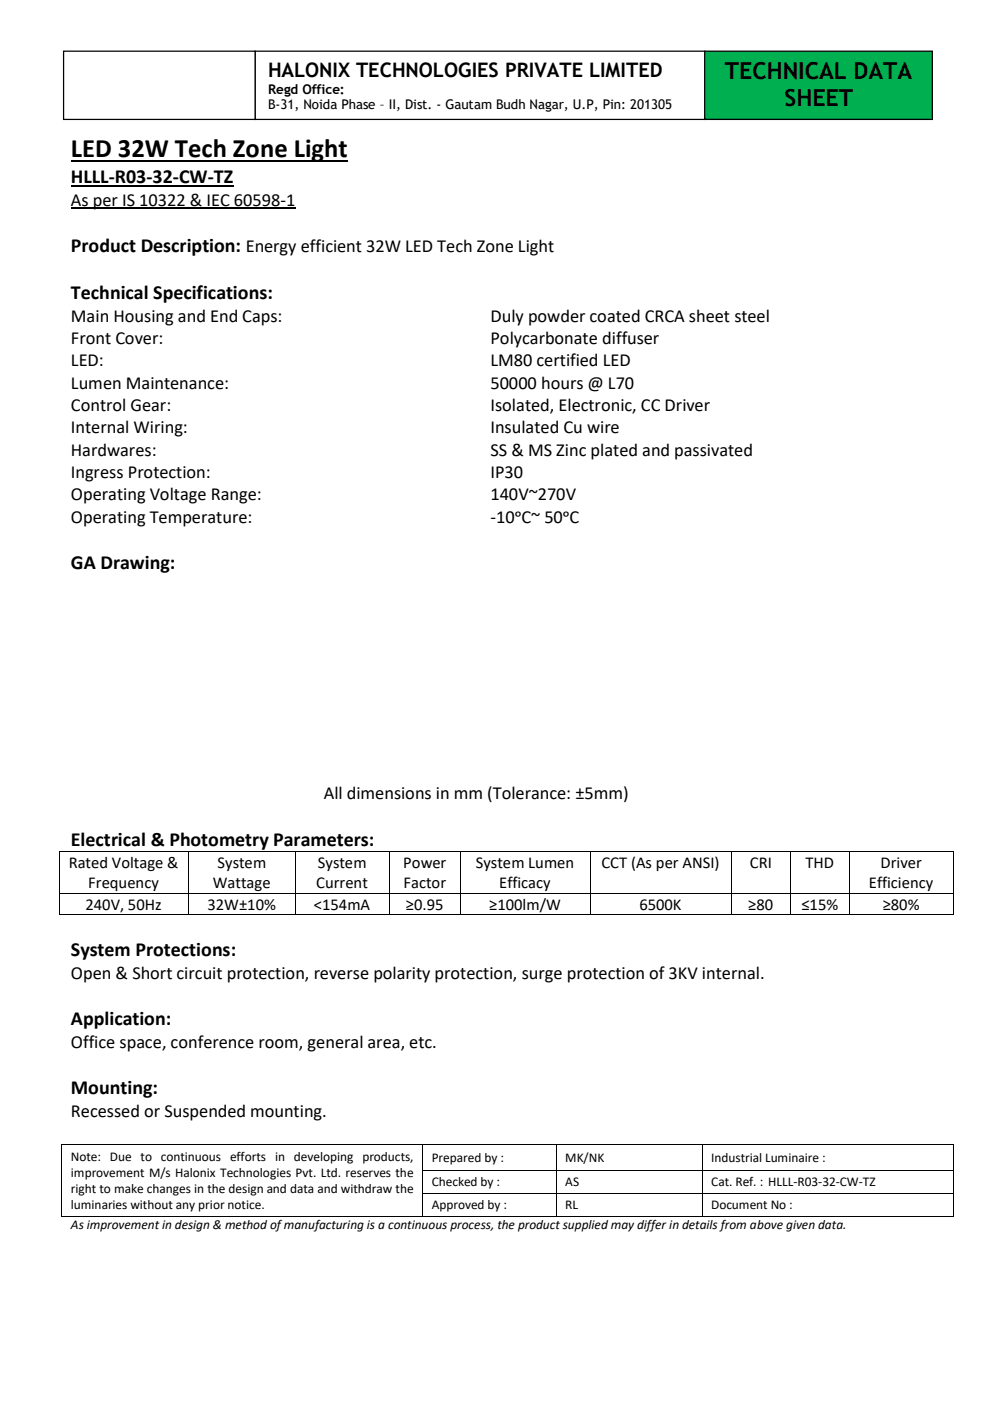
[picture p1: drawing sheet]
<svg xmlns="http://www.w3.org/2000/svg" width="210mm" height="297mm" viewBox="0 0 210 297" stroke-linecap="round" stroke-linejoin="round" font-family="sans-serif">
<defs><g id="words">
<text font-size="5.6" x="15" y="33.2">LED 32W Tech Zone Light</text>
<g font-size="5">
<text x="153.7" y="16.7">TECHNICAL DATA</text>
<text x="166.3" y="22.4">SHEET</text>
</g>
<g font-size="4.2">
<text x="56.8" y="16.3">HALONIX TECHNOLOGIES PRIVATE LIMITED</text>
<text x="15" y="38.8">HLLL-R03-32-CW-TZ</text>
<text x="15" y="53.5">Product Description: Energy efficient 32W LED Tech Zone Light</text>
<text x="15" y="63.3">Technical Specifications:</text>
<text x="15" y="120.6">GA Drawing:</text>
<text x="15" y="179.3">Electrical &amp; Photometry Parameters:</text>
<text x="15" y="202.7">System Protections:</text>
<text x="15" y="217.3">Application:</text>
<text x="15" y="231.9">Mounting:</text>
</g>
<g font-size="3.9">
<text x="15" y="43.6">As per IS 10322 &amp; IEC 60598-1</text>
<text x="15" y="68.2">Main Housing and End Caps:</text>
<text x="104" y="68.2">Duly powder coated CRCA sheet steel</text>
<text x="15" y="72.9">Front Cover:</text>
<text x="15" y="77.6">LED:</text>
<text x="104" y="72.9">Polycarbonate diffuser</text>
<text x="104" y="77.6">LM80 certified LED</text>
<text x="15" y="82.3">Lumen Maintenance:</text>
<text x="104" y="82.3">50000 hours @ L70</text>
<text x="15" y="87.1">Control Gear:</text>
<text x="104" y="87.1">Isolated, Electronic, CC Driver</text>
<text x="15" y="91.8">Internal Wiring:</text>
<text x="104" y="91.8">Insulated Cu wire</text>
<text x="15" y="96.6">Hardwares:</text>
<text x="15" y="101.3">Ingress Protection:</text>
<text x="104" y="96.6">SS &amp; MS Zinc plated and passivated</text>
<text x="104" y="101.3">IP30</text>
<text x="15" y="106.1">Operating Voltage Range:</text>
<text x="104" y="106.1">140V~270V</text>
<text x="15" y="110.8">Operating Temperature:</text>
<text x="104" y="110.8">-10ᵒC~ 50ᵒC</text>
<text x="68.6" y="169.4">All dimensions in mm (Tolerance: ±5mm)</text>
<text x="15" y="207.5">Open &amp; Short circuit protection, reverse polarity protection, surge protection of 3KV internal.</text>
<text x="15" y="222.1">Office space, conference room, general area, etc.</text>
<text x="15" y="236.7">Recessed or Suspended mounting.</text>
</g>
<g font-size="3.5">
<text x="14.6" y="184">Rated Voltage &amp;</text>
<text x="46.1" y="184">System</text>
<text x="67.4" y="184">System</text>
<text x="85.5" y="184">Power</text>
<text x="100.9" y="184">System Lumen</text>
<text x="127.5" y="184">CCT (As per ANSI)</text>
<text x="159" y="184">CRI</text>
<text x="170.8" y="184">THD</text>
<text x="186.6" y="184">Driver</text>
<text x="18.7" y="188.3">Frequency</text>
<text x="45.1" y="188.3">Wattage</text>
<text x="67" y="188.3">Current</text>
<text x="85.5" y="188.3">Factor</text>
<text x="105.8" y="188.3">Efficacy</text>
<text x="184.2" y="188.3">Efficiency</text>
<text x="18.1" y="192.8">240V, 50Hz</text>
<text x="44" y="192.8">32W±10%</text>
<text x="66.5" y="192.8">&lt;154mA</text>
<text x="86" y="192.8">≥0.95</text>
<text x="103.7" y="192.8">≥100lm/W</text>
<text x="135.5" y="192.8">6500K</text>
<text x="158.6" y="192.8">≥80</text>
<text x="169.9" y="192.8">≤15%</text>
<text x="187.1" y="192.8">≥80%</text>
</g>
<g font-size="2.8">
<text x="56.8" y="19.9">Regd Office:</text>
<text x="56.8" y="23.2">B-31, Noida Phase – II, Dist. - Gautam Budh Nagar, U.P, Pin: 201305</text>
<text x="15" y="246">Note: Due to continuous efforts in developing products,</text>
<text x="15" y="249.4">improvement M/s Halonix Technologies Pvt. Ltd. reserves the</text>
<text x="91.5" y="246.3">Prepared by :</text>
<text x="91.5" y="251.5">Checked by :</text>
<text x="119.8" y="246.3">MK/NK</text>
<text x="119.8" y="251.5">AS</text>
<text x="150.7" y="246.3">Industrial Luminaire :</text>
<text x="150.7" y="251.5">Cat. Ref. : HLLL-R03-32-CW-TZ</text>
<text x="15" y="252.8">right to make changes in the design and data and withdraw the</text>
<text x="15" y="256.3">luminaries without any prior notice.</text>
<text x="91.5" y="256.3">Approved by :</text>
<text x="119.8" y="256.3">RL</text>
<text x="150.7" y="256.3">Document No :</text>
<text x="15" y="260.5">As improvement in design &amp; method of manufacturing is a continuous process, the product supplied may differ in details from above given data.</text>
</g>
</g></defs>
<path d="M15 34.1h58.7" fill="none" stroke="#000" stroke-width=".38"/>
<path d="M15 39.4h34.5" fill="none" stroke="#000" stroke-width=".3"/>
<path d="M15 44.2h47.6" fill="none" stroke="#000" stroke-width=".25"/>
<g fill="#000">
<path d="M12.4 180.4h.2v.2h-.2z" fill-rule="evenodd"/>
<path d="M12.4 180.4h.2v.2h-.2z" fill-rule="evenodd"/>
<path d="M12.4 189.3h.2v.1h-.2z" fill-rule="evenodd"/>
<path d="M12.4 193.7h.2v.2h-.2z" fill-rule="evenodd"/>
<path d="M12.4 193.7h.2v.2h-.2z" fill-rule="evenodd"/>
<path d="M40 180.4h.1v.2h-.1z" fill-rule="evenodd"/>
<path d="M40 189.3h.1v.1h-.1z" fill-rule="evenodd"/>
<path d="M40 193.7h.1v.2h-.1z" fill-rule="evenodd"/>
<path d="M62.5 180.4h.2v.2h-.2z" fill-rule="evenodd"/>
<path d="M62.5 189.3h.2v.1h-.2z" fill-rule="evenodd"/>
<path d="M62.5 193.7h.2v.2h-.2z" fill-rule="evenodd"/>
<path d="M82.5 180.4h.2v.2h-.2z" fill-rule="evenodd"/>
<path d="M82.5 189.3h.2v.1h-.2z" fill-rule="evenodd"/>
<path d="M82.5 193.7h.2v.2h-.2z" fill-rule="evenodd"/>
<path d="M97.5 180.4h.1v.2h-.1z" fill-rule="evenodd"/>
<path d="M97.5 189.3h.1v.1h-.1z" fill-rule="evenodd"/>
<path d="M97.5 193.7h.1v.2h-.1z" fill-rule="evenodd"/>
<path d="M125 180.4h.2v.2h-.2z" fill-rule="evenodd"/>
<path d="M125 189.3h.2v.1h-.2z" fill-rule="evenodd"/>
<path d="M125 193.7h.2v.2h-.2z" fill-rule="evenodd"/>
<path d="M155 180.4h.2v.2h-.2z" fill-rule="evenodd"/>
<path d="M155 189.3h.2v.1h-.2z" fill-rule="evenodd"/>
<path d="M155 193.7h.2v.2h-.2z" fill-rule="evenodd"/>
<path d="M167.5 180.4h.2v.2h-.2z" fill-rule="evenodd"/>
<path d="M167.5 189.3h.2v.1h-.2z" fill-rule="evenodd"/>
<path d="M167.5 193.7h.2v.2h-.2z" fill-rule="evenodd"/>
<path d="M180 180.4h.2v.2h-.2z" fill-rule="evenodd"/>
<path d="M180 189.3h.2v.1h-.2z" fill-rule="evenodd"/>
<path d="M180 193.7h.2v.2h-.2z" fill-rule="evenodd"/>
<path d="M201.9 180.4h.2v.2h-.2z" fill-rule="evenodd"/>
<path d="M201.9 180.4h.2v.2h-.2z" fill-rule="evenodd"/>
<path d="M201.9 189.3h.2v.1h-.2z" fill-rule="evenodd"/>
<path d="M201.9 193.7h.2v.2h-.2z" fill-rule="evenodd"/>
<path d="M201.9 193.7h.2v.2h-.2z" fill-rule="evenodd"/>
<path d="M13 242.6h.2v.1h-.2z" fill-rule="evenodd"/>
<path d="M13 242.6h.2v.1h-.2z" fill-rule="evenodd"/>
<path d="M13 248h.2v.2h-.2z" fill-rule="evenodd"/>
<path d="M13 252.9h.2v.2h-.2z" fill-rule="evenodd"/>
<path d="M13 257.7h.2v.1h-.2z" fill-rule="evenodd"/>
<path d="M13 257.7h.2v.1h-.2z" fill-rule="evenodd"/>
<path d="M89.6 242.6h.1v.1h-.1z" fill-rule="evenodd"/>
<path d="M89.6 248h.1v.2h-.1z" fill-rule="evenodd"/>
<path d="M89.6 252.9h.1v.2h-.1z" fill-rule="evenodd"/>
<path d="M89.6 257.7h.1v.1h-.1z" fill-rule="evenodd"/>
<path d="M117.9 242.6h.2v.1h-.2z" fill-rule="evenodd"/>
<path d="M117.9 248h.2v.2h-.2z" fill-rule="evenodd"/>
<path d="M117.9 252.9h.2v.2h-.2z" fill-rule="evenodd"/>
<path d="M117.9 257.7h.2v.1h-.2z" fill-rule="evenodd"/>
<path d="M148.8 242.6h.1v.1h-.1z" fill-rule="evenodd"/>
<path d="M148.8 248h.1v.2h-.1z" fill-rule="evenodd"/>
<path d="M148.8 252.9h.1v.2h-.1z" fill-rule="evenodd"/>
<path d="M148.8 257.7h.1v.1h-.1z" fill-rule="evenodd"/>
<path d="M201.9 242.6h.2v.1h-.2z" fill-rule="evenodd"/>
<path d="M201.9 242.6h.2v.1h-.2z" fill-rule="evenodd"/>
<path d="M201.9 248h.2v.2h-.2z" fill-rule="evenodd"/>
<path d="M201.9 252.9h.2v.2h-.2z" fill-rule="evenodd"/>
<path d="M201.9 257.7h.2v.1h-.2z" fill-rule="evenodd"/>
<path d="M201.9 257.7h.2v.1h-.2z" fill-rule="evenodd"/>
</g>
<g fill="none" stroke="#000" stroke-width=".21">
<path d="M12.5 180.6v8.7M12.5 189.4v4.3M12.6 180.5h27.4M12.6 189.3h27.4M12.6 193.8h27.4M40.1 180.6v8.7M40.1 189.4v4.3M40.1 180.5h22.4M40.1 189.3h22.4M40.1 193.8h22.4M62.6 180.6v8.7M62.6 189.4v4.3"/>
<path d="M62.7 180.5h19.8M62.7 189.3h19.8M62.7 193.8h19.8M82.6 180.6v8.7M82.6 189.4v4.3M82.7 180.5h14.8M82.7 189.3h14.8M82.7 193.8h14.8M97.6 180.6v8.7M97.6 189.4v4.3M97.6 180.5h27.4M97.6 189.3h27.4"/>
<path d="M97.6 193.8h27.4M125.1 180.6v8.7M125.1 189.4v4.3M125.2 180.5h29.8M125.2 189.3h29.8M125.2 193.8h29.8M155.1 180.6v8.7M155.1 189.4v4.3M155.2 180.5h12.3M155.2 189.3h12.3M155.2 193.8h12.3M167.6 180.6v8.7"/>
<path d="M167.6 189.4v4.3M167.7 180.5h12.3M167.7 189.3h12.3M167.7 193.8h12.3M180.1 180.6v8.7M180.1 189.4v4.3M180.2 180.5h21.7M180.2 189.3h21.7M180.2 193.8h21.7M202 180.6v8.7M202 189.4v4.3M13.1 242.7v5.3"/>
<path d="M13.1 248.2v4.7M13.1 253.1v4.6M13.2 242.6h76.4M13.2 257.8h76.4M89.6 242.7v5.3M89.6 248.2v4.7M89.6 253.1v4.6M89.7 242.6h28.2M89.7 248.1h28.2M89.7 253h28.2M89.7 257.8h28.2M118 242.7v5.3"/>
<path d="M118 248.2v4.7M118 253.1v4.6M118.1 242.6h30.7M118.1 248.1h30.7M118.1 253h30.7M118.1 257.8h30.7M148.8 242.7v5.3M148.8 248.2v4.7M148.8 253.1v4.6M148.9 242.6h53M148.9 248.1h53M148.9 253h53"/>
<path d="M148.9 257.8h53M202 242.7v5.3M202 248.2v4.7M202 253.1v4.6"/>
</g>
<path d="M149.4 10.8h48.2v14.5h-48.2z" fill-rule="evenodd" fill="#00b050"/>
<path d="M149.4 10.8h48.2v14.5h-48.2z" fill="none" stroke="#000" stroke-width=".26"/>
<path d="M13.5 10.8h40.6v14.5h-40.6z" fill-rule="evenodd" fill="#fff"/>
<path d="M13.5 10.8h40.6v14.5h-40.6z" fill="none" stroke="#000" stroke-width=".26"/>
<path d="M54.1 10.8h95.3v14.5h-95.3z" fill-rule="evenodd" fill="#fff"/>
<path d="M54.1 10.8h95.3v14.5h-95.3z" fill="none" stroke="#000" stroke-width=".26"/>
<use href="#words"/>
</svg>
